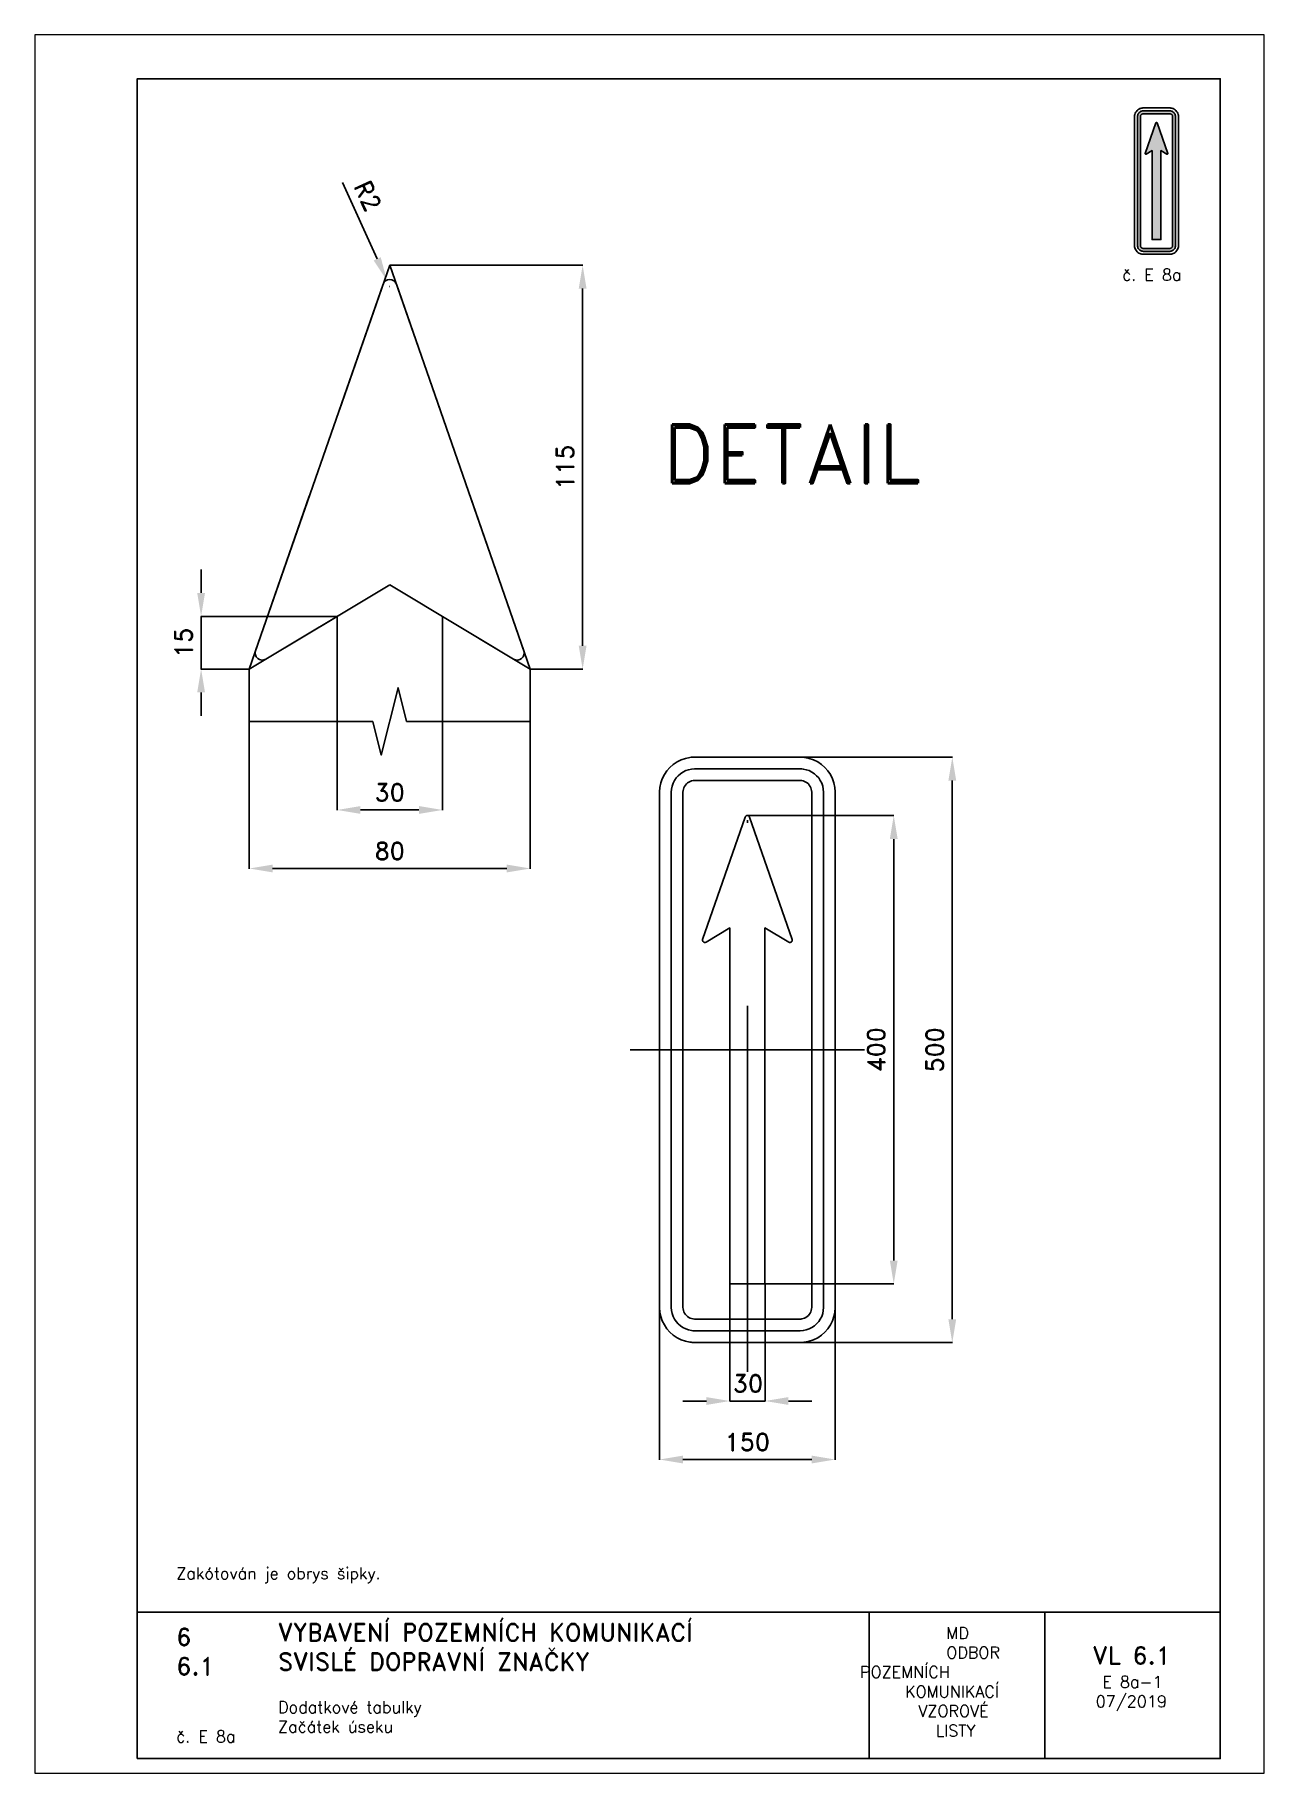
# Paper-space layout 'E 8a-1' of a CAD drawing. Header units: millimetres. Extents: x 0 to 210, y 0 to 297.
# The model-space entities are those that its viewports show. They can reach past a viewport. Long polylines and large blocks are cut down to what shows.
import ezdxf

# ---------------------------------------------------------------- set-up
doc = ezdxf.new("R2010")
doc.units = ezdxf.units.MM
doc.header["$LTSCALE"] = 5
doc.linetypes.add('ČERCHOVANÁX2', pattern=[2, 1, -0.5, 0, -0.5])
doc.linetypes.add('ČÁRKOVANÁX2', pattern=[1.5, 1, -0.5])
for name, color, linetype in [('Kóty', 2, 'Continuous'), ('Rozpiska', 7, 'Continuous'), ('Značka', 7, 'Continuous')]:
    doc.layers.add(name, color=color, linetype=linetype)
doc.layers.add('Rámeček', color=6, linetype='Continuous', plot=False)
doc.styles.get("Standard").update_dxf_attribs({"font": 'romand.shx', "height": 15})
doc.dimstyles.get("Standard").update_dxf_attribs({"dimtxt": 15, "dimasz": 20, "dimexe": 0.18, "dimexo": 0.0625, "dimgap": 7.5, "dimtad": 1, "dimdec": 0, "dimzin": 0, "dimdsep": 46, "dimtxsty": 'Standard', "dimcen": 0.09, "dimadec": 0, "dimazin": 0, "dimtfac": 1, "dimtdec": 0, "dimtofl": 0, "dimtmove": 0, "dimatfit": 3, "dimfxl": 1, "dimtolj": 1, "dimtzin": 0, "dimarcsym": 0})

psp = doc.layouts.new('E 8a-1')

# ---------------------------------------------------------------- texts
at = {"layer": 'Rozpiska', "color": 7, "attachment_point": 1}
for s, width, gutter_width, heights, insert, char_height in [('\\pi6.64286;č. E 8a', 25.00000150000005, 75, [0], (179.1017094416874, 256.9998045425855), 2), ('\\PZakótován je obrys šipky.{\\H1.83333x; }', 155.5010732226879, 100, [0], (24.16971776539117, 38.48879644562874), 2), ('6', 149.04217740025, 100, [0], (24.16971776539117, 24.77143633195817), 3), ('{\\C6;VYBAVENÍ POZEMNÍCH KOMUNIKACÍ\\P}SVISLÉ DOPRAVNÍ ZNAČKY{\\H1.34524x; }', 149.04217740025, 100, [0], (41.56166878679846, 25.56072462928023), 3), ('\\pi14.7414;{\\C6;MD\\P\\pi2.36044;}ODBOR POZEMNÍCH{\\H1.57143x; }\\P\\pi7.69378;KOMUNIKACÍ{\\H1.5x; }\\P\\pi9.97949;{\\C6;VZOROVÉ\\H1.47619x; \\H0.67742x;\\P\\pi12.93187;LISTY\\H1.26984x; }', 33.10184048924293, 100, [0], (140.9534725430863, 24.94523992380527), 2), ('\\pi1.03113;{\\H1.5x;\\C6;VL 6.1\\P\\pi2.69777;\\H0.66667x;E 8a-1\\H1.66666x; \\H0.6x;\\P\\pi1.5549;07/2019\\H1.80159x; }', 16.06225436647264, 100, [0], (179.6550617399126, 21.60975232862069), 2), ('6.1', 149.04217740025, 100, [0], (24.16971776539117, 19.77734483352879), 3), ('{\\C6;Dodatkové tabulky\\P}Začátek úseku{\\H1.83333x; }', 149.04217740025, 100, [0], (41.56166878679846, 12.28505153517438), 2), ('{\\C6;č. E 8a}', 18.33049291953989, 100, [2.666666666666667], (24.16971776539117, 7.277565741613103), 2)]:
    psp.add_mtext_dynamic_manual_height_columns(s, width=width, gutter_width=gutter_width, heights=heights, dxfattribs=dict(at, insert=insert, char_height=char_height))

msp = doc.modelspace()

# ---------------------------------------------------------------- texts
at = {"layer": 'Kóty', "insert": (0.5413194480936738, -285), "char_height": 15, "attachment_point": 5}
msp.add_mtext('\\A1;30', dxfattribs=at)
at = {"layer": 'Rozpiska', "color": 7, "insert": (-106.2165182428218, 534.0732957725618), "char_height": 50, "attachment_point": 1}
msp.add_mtext_dynamic_manual_height_columns('\\pi33.278;DETAIL', width=299.8893370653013, gutter_width=100, heights=[0], dxfattribs=at)

# ---------------------------------------------------------------- blocks, each defined once
blk = doc.blocks.new('*D0')
at = {"layer": 'Defpoints', "color": 0, "transparency": 16777216}
for p in [(-75, -214.5140814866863), (75, -214.5140814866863), (74.99999999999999, -350)]:
    blk.add_point(p, dxfattribs=at)
at = {"layer": 'Kóty', "color": 0, "lineweight": -2, "transparency": 16777216}
for p, q in [((-75, -214.5765814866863), (-75.00000000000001, -350.18)), ((75, -214.5765814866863), (74.99999999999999, -350.18)), ((-55.00000000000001, -350), (54.99999999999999, -350))]:
    blk.add_line(p, q, dxfattribs=at)
at = {"layer": 'Kóty', "color": 0, "transparency": 16777216}
for points in [[(-55.00000000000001, -346.6666666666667), (-55.00000000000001, -353.3333333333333), (-75.00000000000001, -350)], [(54.99999999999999, -346.6666666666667), (54.99999999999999, -353.3333333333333), (74.99999999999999, -350)]]:
    blk.add_solid(points, dxfattribs=at)
at = {"layer": 'Kóty', "color": 0, "transparency": 16777216, "insert": (-1.329236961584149e-14, -335), "char_height": 15, "attachment_point": 5}
blk.add_mtext('\\A1;150', dxfattribs=at)
blk = doc.blocks.new('*D1')
at = {"layer": 'Defpoints', "color": 0, "transparency": 16777216}
for p in [(0.001002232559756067, 200.064000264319), (15, -200), (125, -200)]:
    blk.add_point(p, dxfattribs=at)
at = {"layer": 'Kóty', "color": 0, "lineweight": -2, "transparency": 16777216}
for p, q in [((0.06350223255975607, 200.064000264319), (125.1800000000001, 200.064000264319)), ((125.0000000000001, 180.064000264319), (125, -180)), ((15.0625, -200), (125.18, -200))]:
    blk.add_line(p, q, dxfattribs=at)
at = {"layer": 'Kóty', "color": 0, "transparency": 16777216}
for points in [[(121.6666666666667, 180.064000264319), (128.3333333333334, 180.064000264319), (125.0000000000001, 200.064000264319)], [(121.6666666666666, -180), (128.3333333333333, -180), (125, -200)]]:
    blk.add_solid(points, dxfattribs=at)
at = {"layer": 'Kóty', "color": 0, "transparency": 16777216, "insert": (110, 0.03200013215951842), "char_height": 15, "attachment_point": 5, "rotation": 90}
blk.add_mtext('\\A1;400', dxfattribs=at)
blk = doc.blocks.new('*D2')
at = {"layer": 'Defpoints', "color": 0, "transparency": 16777216}
for p in [(37.5, 250), (175, 250), (37.5, -250.12125)]:
    blk.add_point(p, dxfattribs=at)
at = {"layer": 'Kóty', "color": 0, "lineweight": -2, "transparency": 16777216}
for p, q in [((37.5625, 250), (175.18, 250)), ((174.9999999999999, -230.12125), (175, 230)), ((37.5625, -250.12125), (175.1799999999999, -250.12125))]:
    blk.add_line(p, q, dxfattribs=at)
at = {"layer": 'Kóty', "color": 0, "transparency": 16777216}
for points in [[(171.6666666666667, 230), (178.3333333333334, 230), (175, 250)], [(171.6666666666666, -230.12125), (178.3333333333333, -230.12125), (174.9999999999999, -250.12125)]]:
    blk.add_solid(points, dxfattribs=at)
at = {"layer": 'Kóty', "color": 0, "transparency": 16777216, "insert": (160, -0.06062500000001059), "char_height": 15, "attachment_point": 5, "rotation": 90}
blk.add_mtext('\\A1;500', dxfattribs=at)
blk = doc.blocks.new('*D3')
at = {"layer": 'Defpoints', "color": 0, "transparency": 16777216}
for p in [(-350.454598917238, 280.5120422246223), (-260.4545989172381, 280.5120422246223), (-260.4545989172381, 204.8640877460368)]:
    blk.add_point(p, dxfattribs=at)
at = {"layer": 'Kóty', "color": 0, "lineweight": -2, "transparency": 16777216}
for p, q in [((-350.454598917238, 280.4495422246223), (-350.454598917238, 204.6840877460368)), ((-260.4545989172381, 280.4495422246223), (-260.4545989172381, 204.6840877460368)), ((-330.454598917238, 204.8640877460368), (-280.4545989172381, 204.8640877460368))]:
    blk.add_line(p, q, dxfattribs=at)
at = {"layer": 'Kóty', "color": 0, "transparency": 16777216}
for points in [[(-330.454598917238, 208.1974210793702), (-330.454598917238, 201.5307544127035), (-350.454598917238, 204.8640877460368)], [(-280.4545989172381, 208.1974210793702), (-280.4545989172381, 201.5307544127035), (-260.4545989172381, 204.8640877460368)]]:
    blk.add_solid(points, dxfattribs=at)
at = {"layer": 'Kóty', "color": 0, "transparency": 16777216, "insert": (-305.4545989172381, 219.8640877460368), "char_height": 15, "attachment_point": 5}
blk.add_mtext('\\A1;30', dxfattribs=at)
blk = doc.blocks.new('*D4')
at = {"layer": 'Defpoints', "color": 0, "transparency": 16777216}
for p in [(-425.4545989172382, 325.2284526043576), (-185.454598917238, 325.2284526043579), (-185.454598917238, 154.8640877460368)]:
    blk.add_point(p, dxfattribs=at)
at = {"layer": 'Kóty', "color": 0, "lineweight": -2, "transparency": 16777216}
for p, q in [((-425.4545989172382, 325.1659526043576), (-425.4545989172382, 154.6840877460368)), ((-185.454598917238, 325.1659526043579), (-185.454598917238, 154.6840877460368)), ((-405.4545989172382, 154.8640877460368), (-205.454598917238, 154.8640877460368))]:
    blk.add_line(p, q, dxfattribs=at)
at = {"layer": 'Kóty', "color": 0, "transparency": 16777216}
for points in [[(-405.4545989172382, 158.1974210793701), (-405.4545989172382, 151.5307544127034), (-425.4545989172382, 154.8640877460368)], [(-205.454598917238, 158.1974210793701), (-205.454598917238, 151.5307544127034), (-185.454598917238, 154.8640877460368)]]:
    blk.add_solid(points, dxfattribs=at)
at = {"layer": 'Kóty', "color": 0, "transparency": 16777216, "insert": (-305.4545989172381, 169.8640877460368), "char_height": 15, "attachment_point": 5}
blk.add_mtext('\\A1;80', dxfattribs=at)
blk = doc.blocks.new('*D5')
at = {"layer": 'Defpoints', "color": 0, "transparency": 16777216}
for p in [(-350.454598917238, 370.2284526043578), (-466.5220742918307, 325.2284526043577), (-425.454598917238, 325.2284526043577)]:
    blk.add_point(p, dxfattribs=at)
at = {"layer": 'Kóty', "color": 0, "lineweight": -2, "transparency": 16777216}
for p, q in [((-466.5220742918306, 390.2284526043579), (-466.5220742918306, 410.2284526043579)), ((-350.517098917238, 370.2284526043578), (-466.7020742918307, 370.2284526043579)), ((-425.517098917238, 325.2284526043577), (-466.7020742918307, 325.2284526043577)), ((-466.5220742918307, 305.2284526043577), (-466.5220742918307, 285.2284526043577))]:
    blk.add_line(p, q, dxfattribs=at)
at = {"layer": 'Kóty', "color": 0, "transparency": 16777216}
for points in [[(-469.8554076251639, 390.2284526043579), (-463.1887409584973, 390.2284526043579), (-466.5220742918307, 370.2284526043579)], [(-469.855407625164, 305.2284526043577), (-463.1887409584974, 305.2284526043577), (-466.5220742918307, 325.2284526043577)]]:
    blk.add_solid(points, dxfattribs=at)
at = {"layer": 'Kóty', "color": 0, "transparency": 16777216, "insert": (-481.5220742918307, 347.7284526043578), "char_height": 15, "attachment_point": 5, "rotation": 90}
blk.add_mtext('\\A1;15', dxfattribs=at)
blk = doc.blocks.new('*D6')
at = {"layer": 'Defpoints', "color": 0, "transparency": 16777216}
for p in [(-305.4545989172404, 670.2284526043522), (-140.681085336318, 670.2284526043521), (-185.454598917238, 325.1659526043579)]:
    blk.add_point(p, dxfattribs=at)
at = {"layer": 'Kóty', "color": 0, "lineweight": -2, "transparency": 16777216}
for p, q in [((-305.3920989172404, 670.2284526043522), (-140.501085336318, 670.2284526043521)), ((-140.6810853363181, 345.1659526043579), (-140.681085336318, 650.2284526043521)), ((-185.392098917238, 325.1659526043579), (-140.5010853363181, 325.1659526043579))]:
    blk.add_line(p, q, dxfattribs=at)
at = {"layer": 'Kóty', "color": 0, "transparency": 16777216}
for points in [[(-144.0144186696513, 650.2284526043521), (-137.3477520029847, 650.2284526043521), (-140.681085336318, 670.2284526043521)], [(-144.0144186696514, 345.1659526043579), (-137.3477520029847, 345.1659526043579), (-140.6810853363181, 325.1659526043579)]]:
    blk.add_solid(points, dxfattribs=at)
at = {"layer": 'Kóty', "color": 0, "transparency": 16777216, "insert": (-155.6810853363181, 497.697202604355), "char_height": 15, "attachment_point": 5, "rotation": 90}
blk.add_mtext('\\A1;115', dxfattribs=at)
blk = doc.blocks.new('*D7')
at = {"layer": 'Defpoints', "color": 0, "transparency": 16777216}
for p in [(-307.9286894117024, 657.4309164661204), (-305.4545989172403, 651.9647591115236)]:
    blk.add_point(p, dxfattribs=at)
at = {"layer": 'Kóty', "color": 0, "lineweight": -2, "transparency": 16777216}
for p, q in [((-345.6546171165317, 740.7810839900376), (-316.1756577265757, 675.651440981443)), ((-305.5445989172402, 651.9647591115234), (-305.3645989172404, 651.9647591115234)), ((-305.4545989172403, 651.8747591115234), (-305.4545989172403, 652.0547591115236))]:
    blk.add_line(p, q, dxfattribs=at)
at = {"layer": 'Kóty', "color": 0, "transparency": 16777216}
blk.add_solid([(-313.1389036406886, 677.0259357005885), (-319.2124118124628, 674.2769462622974), (-307.9286894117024, 657.4309164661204)], dxfattribs=at)
at = {"layer": 'Kóty', "color": 0, "transparency": 16777216, "insert": (-324.0367899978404, 729.3965187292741), "char_height": 15, "attachment_point": 5, "rotation": 294.35244422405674}
blk.add_mtext('\\A1;R2', dxfattribs=at)

# ---------------------------------------------------------------- dimensions: what is measured, and where the dimension line sits
at = {"layer": 'Kóty'}
dim = msp.add_radius_dim(center=(-305.4545989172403, 651.9647591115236), mpoint=(-307.9286894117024, 657.4309164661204), text='R2', dimstyle='Standard', dxfattribs=at)
dim.commit()
dim.dimension.update_dxf_attribs({"geometry": '*D7', "text_midpoint": (-337.7021833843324, 723.2112924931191), "dimtype": 164})
for base, p1, p2, text, picture, middle in [((-140.681085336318, 670.2284526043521), (-185.454598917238, 325.1659526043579), (-305.4545989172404, 670.2284526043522), '115', '*D6', (-155.6810853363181, 497.697202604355)), ((-466.5220742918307, 325.2284526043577), (-350.454598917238, 370.2284526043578), (-425.454598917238, 325.2284526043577), '15', '*D5', (-481.5220742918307, 347.7284526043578))]:
    dim = msp.add_linear_dim(base=base, p1=p1, p2=p2, angle=90, text=text, dimstyle='Standard', dxfattribs=at)
    dim.commit()
    dim.dimension.update_dxf_attribs({"geometry": picture, "text_midpoint": middle})
for base, p1, p2, text, picture, middle in [((-185.454598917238, 154.8640877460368), (-425.4545989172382, 325.2284526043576), (-185.454598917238, 325.2284526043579), '80', '*D4', (-305.4545989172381, 169.8640877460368)), ((-260.4545989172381, 204.8640877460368), (-350.454598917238, 280.5120422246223), (-260.4545989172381, 280.5120422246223), '30', '*D3', (-305.4545989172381, 219.8640877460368))]:
    dim = msp.add_linear_dim(base=base, p1=p1, p2=p2, text=text, dimstyle='Standard', dxfattribs=at)
    dim.commit()
    dim.dimension.update_dxf_attribs({"geometry": picture, "text_midpoint": middle})
for base, p1, p2, picture, middle in [((175, 250), (37.5, -250.12125), (37.5, 250), '*D2', (160, -0.06062500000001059)), ((125, -200), (0.001002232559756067, 200.064000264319), (15, -200), '*D1', (110, 0.03200013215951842))]:
    dim = msp.add_linear_dim(base=base, p1=p1, p2=p2, angle=90, dimstyle='Standard', dxfattribs=at)
    dim.commit()
    dim.dimension.update_dxf_attribs({"geometry": picture, "text_midpoint": middle})
dim = msp.add_linear_dim(base=(74.99999999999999, -350), p1=(-75, -214.5140814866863), p2=(75, -214.5140814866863), dimstyle='Standard', dxfattribs=at)
dim.commit()
dim.dimension.update_dxf_attribs({"geometry": '*D0', "text_midpoint": (-1.329236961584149e-14, -335)})

# ---------------------------------------------------------------- linework, layer by layer
at = {"layer": 'Kóty'}
for p, q in [((-15, -200.0625), (-15.00000000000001, -300.18)), ((15.0625, -200.0625), (15.06249999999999, -300.18)), ((-35.00000000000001, -300), (-55.00000000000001, -300)), ((55.06249999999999, -300), (35.06249999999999, -300))]:
    msp.add_line(p, q, dxfattribs=at)
for points in [[(-466.5220742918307, 325.2284526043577), (-466.5269391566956, 370.1992634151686)], [(-15.00000000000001, -300), (15.06249999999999, -300)]]:
    msp.add_lwpolyline(points, dxfattribs=at)
for points in [[(-35.00000000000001, -296.6666666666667), (-35.00000000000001, -303.3333333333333), (-15.00000000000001, -300)], [(35.06249999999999, -296.6666666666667), (35.06249999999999, -303.3333333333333), (15.06249999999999, -300)]]:
    msp.add_solid(points, dxfattribs=at)
at = {"layer": 'Značka', "color": 6, "linetype": 'ČÁRKOVANÁX2', "ltscale": 1.25}
for p, q in [((-425.4545989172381, 325.2284526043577), (-305.4545989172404, 670.2284526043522)), ((-185.454598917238, 325.2284526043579), (-305.4545989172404, 670.2284526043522)), ((-425.454598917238, 325.2284526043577), (-305.4545989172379, 397.2284526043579)), ((-185.454598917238, 325.2284526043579), (-305.454598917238, 397.2284526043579))]:
    msp.add_line(p, q, dxfattribs=at)
at = {"layer": 'Značka', "color": 5}
for p, q in [((-350.454598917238, 370.2284526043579), (-350.454598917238, 280.5120422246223)), ((-260.454598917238, 370.2284526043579), (-260.4545989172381, 280.5120422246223))]:
    msp.add_line(p, q, dxfattribs=at)
at = {"layer": 'Značka', "color": 7}
for p, q in [((-425.4545989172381, 280.5120422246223), (-319.8546023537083, 280.5120422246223)), ((-291.054595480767, 280.5120422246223), (-185.454598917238, 280.5120422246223))]:
    msp.add_line(p, q, dxfattribs=at)
at = {"layer": 'Značka', "color": 5}
for points in [[(-260.454598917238, 370.2284526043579), (-199.6452375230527, 333.7428357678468, 0.7011362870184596), (-190.8912822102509, 340.8589170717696), (-299.7876181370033, 653.9358828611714, 0.7109387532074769), (-311.1215796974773, 653.935882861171), (-420.0179156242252, 340.8589170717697, 0.7011362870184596), (-411.2639603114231, 333.7428357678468), (-350.454598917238, 370.2284526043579)], [(-45, -250), (-45.10000000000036, -250), (-45.20000000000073, -249.999, -0.0321632), (-49.10000000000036, -249.728), (-52.89999999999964, -248.937), (-56.60000000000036, -247.692), (-60.10000000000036, -245.941), (-63.29999999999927, -243.785), (-66.20000000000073, -241.213), (-68.79999999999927, -238.302), (-70.89999999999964, -235.068), (-72.70000000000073, -231.595), (-73.89999999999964, -227.916), (-74.70000000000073, -224.108), (-75, -220.236), (-75, -220.118), (-75, -220), (-75, 220), (-75, 220.1180000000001), (-75, 220.236), (-74.70000000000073, 224.109), (-73.89999999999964, 227.9159999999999), (-72.70000000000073, 231.5980000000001), (-70.89999999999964, 235.068), (-68.79999999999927, 238.3009999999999), (-66.20000000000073, 241.2130000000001), (-63.29999999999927, 243.788), (-60.10000000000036, 245.941), (-56.60000000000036, 247.6799999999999), (-52.89999999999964, 248.937), (-49.10000000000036, 249.741, -0.0367427), (-45.20000000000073, 249.999), (-45.10000000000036, 250), (-45, 250), (45, 250), (45.10000000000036, 250), (45.20000000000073, 249.999, -0.0321652), (49.10000000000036, 249.7280000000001), (52.89999999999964, 248.937), (56.60000000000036, 247.692), (60.10000000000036, 245.941), (63.29999999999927, 243.785), (66.20000000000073, 241.2130000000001), (68.79999999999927, 238.302), (70.89999999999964, 235.068), (72.70000000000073, 231.595), (73.89999999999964, 227.9159999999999), (74.70000000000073, 224.1080000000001), (75, 220.236), (75, 220.1180000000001), (75, 220), (75, -220), (75, -220.118), (75, -220.236), (74.70000000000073, -224.109), (73.89999999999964, -227.916), (72.70000000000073, -231.598), (70.89999999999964, -235.068), (68.79999999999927, -238.301), (66.20000000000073, -241.213), (63.29999999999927, -243.788), (60.10000000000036, -245.941), (56.60000000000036, -247.68), (52.89999999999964, -248.937), (49.10000000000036, -249.741, -0.0367388), (45.20000000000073, -249.999), (45.10000000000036, -250), (45, -250), (-45, -250)], [(-45, -250), (45, -250), (45.10000000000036, -250), (45.20000000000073, -249.999, 0.0321632), (49.10000000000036, -249.728), (52.89999999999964, -248.937), (56.60000000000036, -247.692), (60.10000000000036, -245.941), (63.29999999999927, -243.785), (66.20000000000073, -241.213), (68.79999999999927, -238.302), (70.89999999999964, -235.068), (72.70000000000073, -231.595), (73.89999999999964, -227.916), (74.70000000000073, -224.108), (75, -220.236), (75, -220.118), (75, -220), (75, 220), (75, 220.1180000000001), (75, 220.236), (74.70000000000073, 224.109), (73.89999999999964, 227.9159999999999), (72.70000000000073, 231.5980000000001), (70.89999999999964, 235.068), (68.79999999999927, 238.3009999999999), (66.20000000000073, 241.2130000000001), (63.29999999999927, 243.788), (60.10000000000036, 245.941), (56.60000000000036, 247.6799999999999), (52.89999999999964, 248.937), (49.10000000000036, 249.741, 0.0367427), (45.20000000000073, 249.999), (45.10000000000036, 250), (45, 250), (-45, 250), (-45.10000000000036, 250), (-45.20000000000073, 249.999, 0.0321652), (-49.10000000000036, 249.7280000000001), (-52.89999999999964, 248.937), (-56.60000000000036, 247.692), (-60.10000000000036, 245.941), (-63.29999999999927, 243.785), (-66.20000000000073, 241.2130000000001), (-68.79999999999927, 238.302), (-70.89999999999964, 235.068), (-72.70000000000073, 231.595), (-73.89999999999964, 227.9159999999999), (-74.70000000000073, 224.1080000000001), (-75, 220.236), (-75, 220.1180000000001), (-75, 220), (-75, -220), (-75, -220.118), (-75, -220.236), (-74.70000000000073, -224.109), (-73.89999999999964, -227.916), (-72.70000000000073, -231.598), (-70.89999999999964, -235.068), (-68.79999999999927, -238.301), (-66.20000000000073, -241.213), (-63.29999999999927, -243.788), (-60.10000000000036, -245.941), (-56.60000000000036, -247.68), (-52.89999999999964, -248.937), (-49.10000000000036, -249.741, 0.0367388), (-45.20000000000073, -249.999), (-45.10000000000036, -250), (-45, -250)], [(-45, -240), (-45.10000000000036, -240), (-45.20000000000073, -239.999, -0.0321908), (-47.70000000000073, -239.818), (-50.29999999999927, -239.291), (-52.70000000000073, -238.461), (-55, -237.294), (-57.20000000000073, -235.857), (-59.10000000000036, -234.142), (-60.89999999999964, -232.201), (-62.29999999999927, -230.045), (-63.5, -227.73), (-64.29999999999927, -225.277), (-64.79999999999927, -222.738), (-65, -220.157), (-65, -220.079), (-65, -220), (-65, 220), (-65, 220.0790000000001), (-65, 220.1569999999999), (-64.79999999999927, 222.74), (-64.29999999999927, 225.2769999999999), (-63.5, 227.732), (-62.29999999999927, 230.045), (-60.89999999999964, 232.201), (-59.10000000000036, 234.1419999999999), (-57.20000000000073, 235.859), (-55, 237.294), (-52.70000000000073, 238.453), (-50.29999999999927, 239.2909999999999), (-47.70000000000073, 239.827), (-45.20000000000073, 239.999), (-45.10000000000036, 240), (-45, 240), (45, 240), (45.10000000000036, 240), (45.20000000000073, 239.999, -0.0321908), (47.70000000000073, 239.818), (50.29999999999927, 239.2909999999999), (52.70000000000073, 238.461), (55, 237.294), (57.20000000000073, 235.857), (59.10000000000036, 234.1419999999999), (60.89999999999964, 232.201), (62.29999999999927, 230.045), (63.5, 227.73), (64.29999999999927, 225.2769999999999), (64.79999999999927, 222.7380000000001), (65, 220.1569999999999), (65, 220.0790000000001), (65, 220), (65, -220), (65, -220.079), (65, -220.157), (64.79999999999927, -222.74), (64.29999999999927, -225.277), (63.5, -227.732), (62.29999999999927, -230.045), (60.89999999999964, -232.201), (59.10000000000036, -234.142), (57.20000000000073, -235.859), (55, -237.294), (52.70000000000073, -238.453), (50.29999999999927, -239.291), (47.70000000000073, -239.827), (45.20000000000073, -239.999), (45.10000000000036, -240), (45, -240), (-45, -240)], [(-45, -230), (45, -230), (45, -230), (45.10000000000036, -230, 0.0321082), (46.39999999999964, -229.909), (47.60000000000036, -229.646), (48.89999999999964, -229.231), (50, -228.647), (51.10000000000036, -227.928), (52.10000000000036, -227.071), (52.89999999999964, -226.101), (53.60000000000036, -225.023), (54.20000000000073, -223.865), (54.60000000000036, -222.639), (54.89999999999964, -221.369), (55, -220.079), (55, -220.039), (55, -220), (55, 220), (55, 220.039), (55, 220.0790000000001), (54.89999999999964, 221.37), (54.60000000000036, 222.639), (54.20000000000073, 223.866), (53.60000000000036, 225.023), (52.89999999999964, 226.1), (52.10000000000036, 227.071), (51.10000000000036, 227.929), (50, 228.6469999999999), (48.89999999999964, 229.227), (47.60000000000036, 229.646), (46.39999999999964, 229.914), (45.10000000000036, 230), (45, 230), (45, 230), (-45, 230), (-45, 230), (-45.10000000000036, 230, 0.032114), (-46.39999999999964, 229.909), (-47.60000000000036, 229.646), (-48.89999999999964, 229.231), (-50, 228.6469999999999), (-51.10000000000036, 227.928), (-52.10000000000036, 227.071), (-52.89999999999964, 226.101), (-53.60000000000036, 225.023), (-54.20000000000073, 223.865), (-54.60000000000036, 222.639), (-54.89999999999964, 221.369), (-55, 220.0790000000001), (-55, 220.039), (-55, 220), (-55, -220), (-55, -220.039), (-55, -220.079), (-54.89999999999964, -221.37), (-54.60000000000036, -222.639), (-54.20000000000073, -223.866), (-53.60000000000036, -225.023), (-52.89999999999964, -226.1), (-52.10000000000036, -227.071), (-51.10000000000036, -227.929), (-50, -228.647), (-48.89999999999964, -229.227), (-47.60000000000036, -229.646), (-46.39999999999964, -229.914), (-45.10000000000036, -230), (-45, -230), (-45, -230)], [(15, 74), (15, -200), (-15, -200), (-15, 74), (-15, 104.1489999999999), (-35.26999999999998, 91.98700000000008), (-35.36000000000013, 91.94000000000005), (-35.44000000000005, 91.89499999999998), (-35.80999999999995, 91.75999999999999), (-36.19999999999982, 91.70499999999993, -0.06505880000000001), (-36.67999999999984, 91.73599999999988), (-37.15000000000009, 91.89100000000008), (-37.55999999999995, 92.14800000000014), (-37.90000000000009, 92.50199999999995), (-38.13999999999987, 92.92399999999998), (-38.26999999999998, 93.394), (-38.30000000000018, 93.78600000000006), (-38.23999999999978, 94.17100000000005), (-38.2199999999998, 94.26600000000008), (-38.19000000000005, 94.35899999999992), (-1.889999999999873, 198.7180000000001), (-1.849999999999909, 198.8099999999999), (-1.809999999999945, 198.9009999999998), (-1.619999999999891, 199.242), (-1.349999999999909, 199.5360000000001), (-0.9499999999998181, 199.8240000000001), (-0.4899999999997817, 200), (0, 200.0639999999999, -0.0652948), (0.4899999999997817, 200), (0.9499999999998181, 199.8240000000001), (1.349999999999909, 199.5360000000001), (1.619999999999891, 199.2429999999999), (1.809999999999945, 198.9009999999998), (1.849999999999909, 198.8099999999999), (1.889999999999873, 198.7180000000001), (38.19000000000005, 94.35899999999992), (38.2199999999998, 94.26499999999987), (38.23999999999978, 94.17100000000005), (38.30000000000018, 93.78500000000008), (38.26999999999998, 93.394), (38.13999999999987, 92.92399999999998), (37.90000000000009, 92.50199999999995), (37.55999999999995, 92.14699999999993), (37.15000000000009, 91.89100000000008), (36.67999999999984, 91.73700000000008), (36.19999999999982, 91.70499999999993), (35.80999999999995, 91.75900000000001), (35.44000000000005, 91.89499999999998), (35.36000000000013, 91.93900000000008), (35.26999999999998, 91.98700000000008), (15, 104.1489999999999), (15, 74)]]:
    msp.add_lwpolyline(points, format="xyb", dxfattribs=at)
at = {"layer": 'Značka', "color": 7}
msp.add_lwpolyline([(-319.8546023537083, 280.5120422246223), (-312.6545714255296, 251.7120353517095), (-298.2546264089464, 309.3120490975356), (-291.054595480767, 280.5120422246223)], dxfattribs=at)
at = {"layer": 'Značka', "color": 6, "linetype": 'ČERCHOVANÁX2', "ltscale": 2.5}
for points in [[(-1.683889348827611e-14, -275), (1.683889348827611e-14, 275)], [(100, -6.123233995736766e-15), (-100, 6.123233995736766e-15)]]:
    msp.add_lwpolyline(points, dxfattribs=at)

msp.set_redraw_order([(e.dxf.handle, doc.entitydb.next_handle()) for e in msp.query("TEXT MTEXT ATTDEF DIMENSION ARC_DIMENSION")])  # texts and dimensions are drawn at this point

# ---------------------------------------------------------------- hatches: boundary and pattern name
at = {"layer": 'Značka'}
h = psp.add_hatch(color=249, dxfattribs=at)
h.dxf.hatch_style = 1
edge = h.paths.add_edge_path()
edge.add_line((189.3517109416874, 260.0000014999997), (189.3477109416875, 260.0000014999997))
edge.add_line((189.3477109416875, 260.0000014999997), (189.3437109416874, 260.0000514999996))
edge.add_arc((189.3494352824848, 261.0055643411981), 1.005529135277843, 262.30015365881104, 269.67382114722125, ccw=False)
edge.add_arc((189.3367610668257, 260.9165788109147), 0.9156480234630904, 254.2170858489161, 262.3400348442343, ccw=False)
edge.add_line((189.0877109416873, 260.0354514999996), (188.9652109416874, 260.0769514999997))
edge.add_line((188.9652109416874, 260.0769514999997), (188.8492109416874, 260.1353014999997))
edge.add_line((188.8492109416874, 260.1353014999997), (188.7417109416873, 260.2071514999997))
edge.add_line((188.7417109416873, 260.2071514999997), (188.6447109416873, 260.2929014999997))
edge.add_line((188.6447109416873, 260.2929014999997), (188.5587109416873, 260.3899514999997))
edge.add_line((188.5587109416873, 260.3899514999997), (188.4872109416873, 260.4977514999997))
edge.add_line((188.4872109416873, 260.4977514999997), (188.4292109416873, 260.6135014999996))
edge.add_line((188.4292109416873, 260.6135014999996), (188.3872109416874, 260.7361514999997))
edge.add_line((188.3872109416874, 260.7361514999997), (188.3602109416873, 260.8631014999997))
edge.add_line((188.3602109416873, 260.8631014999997), (188.3517109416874, 260.9921514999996))
edge.add_line((188.3517109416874, 260.9921514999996), (188.3517109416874, 260.9960514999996))
edge.add_line((188.3517109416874, 260.9960514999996), (188.3517109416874, 261.0000014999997))
edge.add_line((188.3517109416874, 261.0000014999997), (188.3517109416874, 283.0000014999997))
edge.add_line((188.3517109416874, 283.0000014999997), (188.3517109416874, 283.0039514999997))
edge.add_line((188.3517109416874, 283.0039514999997), (188.3517109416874, 283.0078514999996))
edge.add_line((188.3517109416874, 283.0078514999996), (188.3607109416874, 283.1370014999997))
edge.add_line((188.3607109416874, 283.1370014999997), (188.3872109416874, 283.2638514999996))
edge.add_line((188.3872109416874, 283.2638514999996), (188.4287109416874, 283.3866014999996))
edge.add_line((188.4287109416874, 283.3866014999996), (188.4872109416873, 283.5022514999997))
edge.add_line((188.4872109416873, 283.5022514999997), (188.5587109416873, 283.6100514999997))
edge.add_line((188.5587109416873, 283.6100514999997), (188.6447109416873, 283.7071014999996))
edge.add_line((188.6447109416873, 283.7071014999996), (188.7417109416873, 283.7929514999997))
edge.add_line((188.7417109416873, 283.7929514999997), (188.8492109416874, 283.8647014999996))
edge.add_line((188.8492109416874, 283.8647014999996), (188.9652109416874, 283.9226514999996))
edge.add_line((188.9652109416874, 283.9226514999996), (189.0877109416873, 283.9645514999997))
edge.add_arc((189.346971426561, 283.0502805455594), 0.9503196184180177, 98.00009477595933, 105.8317843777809, ccw=False)
edge.add_arc((189.3376409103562, 283.1192019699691), 0.8807704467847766, 89.60512988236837, 98.02301978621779, ccw=False)
edge.add_line((189.3437109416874, 283.9999514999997), (189.3477109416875, 284.0000014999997))
edge.add_line((189.3477109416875, 284.0000014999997), (189.3517109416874, 284.0000014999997))
edge.add_line((189.3517109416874, 284.0000014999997), (193.8517109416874, 284.0000014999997))
edge.add_line((193.8517109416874, 284.0000014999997), (193.8557109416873, 284.0000014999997))
edge.add_line((193.8557109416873, 284.0000014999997), (193.8597109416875, 283.9999514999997))
edge.add_arc((193.8539866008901, 282.9944386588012), 1.005529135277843, 82.30015365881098, 89.67382114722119, ccw=False)
edge.add_arc((193.8666608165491, 283.0834241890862), 0.9156480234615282, 74.2170858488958, 82.3400348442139, ccw=False)
edge.add_line((194.1157109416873, 283.9645514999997), (194.2382109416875, 283.9230514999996))
edge.add_line((194.2382109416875, 283.9230514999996), (194.3542109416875, 283.8647014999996))
edge.add_line((194.3542109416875, 283.8647014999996), (194.4617109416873, 283.7928514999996))
edge.add_line((194.4617109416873, 283.7928514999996), (194.5587109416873, 283.7071014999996))
edge.add_line((194.5587109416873, 283.7071014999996), (194.6447109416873, 283.6100514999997))
edge.add_line((194.6447109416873, 283.6100514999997), (194.7162109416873, 283.5022514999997))
edge.add_line((194.7162109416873, 283.5022514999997), (194.7742109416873, 283.3865014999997))
edge.add_line((194.7742109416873, 283.3865014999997), (194.8162109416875, 283.2638514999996))
edge.add_line((194.8162109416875, 283.2638514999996), (194.8432109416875, 283.1369014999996))
edge.add_line((194.8432109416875, 283.1369014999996), (194.8517109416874, 283.0078514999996))
edge.add_line((194.8517109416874, 283.0078514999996), (194.8517109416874, 283.0039514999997))
edge.add_line((194.8517109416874, 283.0039514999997), (194.8517109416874, 283.0000014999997))
edge.add_line((194.8517109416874, 283.0000014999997), (194.8517109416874, 261.0000014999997))
edge.add_line((194.8517109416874, 261.0000014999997), (194.8517109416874, 260.9960514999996))
edge.add_line((194.8517109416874, 260.9960514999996), (194.8517109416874, 260.9921514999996))
edge.add_line((194.8517109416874, 260.9921514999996), (194.8427109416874, 260.8630014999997))
edge.add_line((194.8427109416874, 260.8630014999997), (194.8162109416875, 260.7361514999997))
edge.add_line((194.8162109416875, 260.7361514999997), (194.7747109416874, 260.6134014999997))
edge.add_line((194.7747109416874, 260.6134014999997), (194.7162109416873, 260.4977514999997))
edge.add_line((194.7162109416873, 260.4977514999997), (194.6447109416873, 260.3899514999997))
edge.add_line((194.6447109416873, 260.3899514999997), (194.5587109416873, 260.2929014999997))
edge.add_line((194.5587109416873, 260.2929014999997), (194.4617109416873, 260.2070514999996))
edge.add_line((194.4617109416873, 260.2070514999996), (194.3542109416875, 260.1353014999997))
edge.add_line((194.3542109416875, 260.1353014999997), (194.2382109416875, 260.0773514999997))
edge.add_line((194.2382109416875, 260.0773514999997), (194.1157109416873, 260.0354514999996))
edge.add_arc((193.8563183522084, 260.9503484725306), 0.9509579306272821, 278.0027273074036, 285.8291518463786, ccw=False)
edge.add_arc((193.8657903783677, 260.8806599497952), 0.880629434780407, 269.6044547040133, 278.0236949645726, ccw=False)
edge.add_line((193.8597109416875, 260.0000514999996), (193.8557109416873, 260.0000014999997))
edge.add_line((193.8557109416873, 260.0000014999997), (193.8517109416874, 260.0000014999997))
edge.add_line((193.8517109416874, 260.0000014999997), (189.3517109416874, 260.0000014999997))
edge = h.paths.add_edge_path(flags=16)
edge.add_line((189.3517109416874, 260.5000014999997), (193.8517109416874, 260.5000014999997))
edge.add_line((193.8517109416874, 260.5000014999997), (193.8537109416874, 260.5000014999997))
edge.add_line((193.8537109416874, 260.5000014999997), (193.8557109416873, 260.5000014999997))
edge.add_arc((193.8526337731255, 261.003068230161), 0.5030761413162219, 270.3504635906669, 277.7197582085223)
edge.add_line((193.9202109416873, 260.5045514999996), (193.9837109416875, 260.5177014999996))
edge.add_line((193.9837109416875, 260.5177014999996), (194.0452109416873, 260.5384514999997))
edge.add_line((194.0452109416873, 260.5384514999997), (194.1027109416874, 260.5676514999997))
edge.add_line((194.1027109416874, 260.5676514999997), (194.1567109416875, 260.6036014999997))
edge.add_line((194.1567109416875, 260.6036014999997), (194.2052109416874, 260.6464514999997))
edge.add_line((194.2052109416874, 260.6464514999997), (194.2482109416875, 260.6949514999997))
edge.add_line((194.2482109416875, 260.6949514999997), (194.2842109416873, 260.7488514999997))
edge.add_line((194.2842109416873, 260.7488514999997), (194.3132109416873, 260.8067514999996))
edge.add_line((194.3132109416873, 260.8067514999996), (194.3342109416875, 260.8680514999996))
edge.add_line((194.3342109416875, 260.8680514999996), (194.3472109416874, 260.9315514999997))
edge.add_line((194.3472109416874, 260.9315514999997), (194.3517109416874, 260.9960514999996))
edge.add_line((194.3517109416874, 260.9960514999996), (194.3517109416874, 260.9980514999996))
edge.add_line((194.3517109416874, 260.9980514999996), (194.3517109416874, 261.0000014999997))
edge.add_line((194.3517109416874, 261.0000014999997), (194.3517109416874, 283.0000014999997))
edge.add_line((194.3517109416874, 283.0000014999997), (194.3517109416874, 283.0019514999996))
edge.add_line((194.3517109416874, 283.0019514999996), (194.3517109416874, 283.0039514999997))
edge.add_line((194.3517109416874, 283.0039514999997), (194.3472109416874, 283.0685014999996))
edge.add_line((194.3472109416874, 283.0685014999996), (194.3342109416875, 283.1319514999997))
edge.add_line((194.3342109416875, 283.1319514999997), (194.3132109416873, 283.1933014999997))
edge.add_line((194.3132109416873, 283.1933014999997), (194.2842109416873, 283.2511514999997))
edge.add_line((194.2842109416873, 283.2511514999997), (194.2482109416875, 283.3050014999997))
edge.add_line((194.2482109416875, 283.3050014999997), (194.2052109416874, 283.3535514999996))
edge.add_line((194.2052109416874, 283.3535514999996), (194.1567109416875, 283.3964514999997))
edge.add_line((194.1567109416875, 283.3964514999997), (194.1027109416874, 283.4323514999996))
edge.add_line((194.1027109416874, 283.4323514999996), (194.0452109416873, 283.4613514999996))
edge.add_line((194.0452109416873, 283.4613514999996), (193.9837109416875, 283.4823014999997))
edge.add_line((193.9837109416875, 283.4823014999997), (193.9202109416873, 283.4957014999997))
edge.add_arc((193.858752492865, 283.0597247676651), 0.440287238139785, 81.976041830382, 90.39580850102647)
edge.add_line((193.8557109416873, 283.5000014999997), (193.8537109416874, 283.5000014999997))
edge.add_line((193.8537109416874, 283.5000014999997), (193.8517109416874, 283.5000014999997))
edge.add_line((193.8517109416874, 283.5000014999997), (189.3517109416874, 283.5000014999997))
edge.add_line((189.3517109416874, 283.5000014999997), (189.3497109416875, 283.5000014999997))
edge.add_line((189.3497109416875, 283.5000014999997), (189.3477109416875, 283.5000014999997))
edge.add_arc((189.3507816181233, 282.9970268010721), 0.5029840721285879, 90.34978819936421, 97.7204335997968)
edge.add_line((189.2832109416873, 283.4954514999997), (189.2197109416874, 283.4823014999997))
edge.add_line((189.2197109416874, 283.4823014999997), (189.1582109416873, 283.4615514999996))
edge.add_line((189.1582109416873, 283.4615514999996), (189.1007109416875, 283.4323514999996))
edge.add_line((189.1007109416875, 283.4323514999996), (189.0467109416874, 283.3964014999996))
edge.add_line((189.0467109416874, 283.3964014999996), (188.9982109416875, 283.3535514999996))
edge.add_line((188.9982109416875, 283.3535514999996), (188.9552109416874, 283.3050514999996))
edge.add_line((188.9552109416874, 283.3050514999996), (188.9192109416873, 283.2511514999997))
edge.add_line((188.9192109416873, 283.2511514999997), (188.8902109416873, 283.1932514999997))
edge.add_line((188.8902109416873, 283.1932514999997), (188.8692109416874, 283.1319514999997))
edge.add_line((188.8692109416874, 283.1319514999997), (188.8562109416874, 283.0684514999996))
edge.add_line((188.8562109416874, 283.0684514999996), (188.8517109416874, 283.0039514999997))
edge.add_line((188.8517109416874, 283.0039514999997), (188.8517109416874, 283.0019514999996))
edge.add_line((188.8517109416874, 283.0019514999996), (188.8517109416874, 283.0000014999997))
edge.add_line((188.8517109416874, 283.0000014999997), (188.8517109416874, 261.0000014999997))
edge.add_line((188.8517109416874, 261.0000014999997), (188.8517109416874, 260.9980514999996))
edge.add_line((188.8517109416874, 260.9980514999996), (188.8517109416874, 260.9960514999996))
edge.add_line((188.8517109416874, 260.9960514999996), (188.8562109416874, 260.9315014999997))
edge.add_line((188.8562109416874, 260.9315014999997), (188.8692109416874, 260.8680514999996))
edge.add_line((188.8692109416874, 260.8680514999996), (188.8902109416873, 260.8067014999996))
edge.add_line((188.8902109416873, 260.8067014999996), (188.9192109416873, 260.7488514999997))
edge.add_line((188.9192109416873, 260.7488514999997), (188.9552109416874, 260.6950014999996))
edge.add_line((188.9552109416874, 260.6950014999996), (188.9982109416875, 260.6464514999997))
edge.add_line((188.9982109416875, 260.6464514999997), (189.0467109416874, 260.6035514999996))
edge.add_line((189.0467109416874, 260.6035514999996), (189.1007109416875, 260.5676514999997))
edge.add_line((189.1007109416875, 260.5676514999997), (189.1582109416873, 260.5386514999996))
edge.add_line((189.1582109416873, 260.5386514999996), (189.2197109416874, 260.5177014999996))
edge.add_line((189.2197109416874, 260.5177014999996), (189.2832109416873, 260.5043014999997))
edge.add_arc((189.3446882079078, 260.9405604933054), 0.4405693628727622, 261.9787425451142, 270.3931077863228)
edge.add_line((189.3477109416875, 260.5000014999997), (189.3497109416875, 260.5000014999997))
edge.add_line((189.3497109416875, 260.5000014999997), (189.3517109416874, 260.5000014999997))
h = psp.add_hatch(color=249, dxfattribs=at)
h.dxf.hatch_style = 1
edge = h.paths.add_edge_path()
edge.add_line((192.3517109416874, 275.7000014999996), (192.3517109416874, 262.0000014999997))
edge.add_line((192.3517109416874, 262.0000014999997), (190.8517109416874, 262.0000014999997))
edge.add_line((190.8517109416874, 262.0000014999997), (190.8517109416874, 275.7000014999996))
edge.add_line((190.8517109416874, 275.7000014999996), (190.8517109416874, 277.2074514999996))
edge.add_line((190.8517109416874, 277.2074514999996), (189.8382109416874, 276.5993514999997))
edge.add_line((189.8382109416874, 276.5993514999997), (189.8337109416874, 276.5970014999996))
edge.add_line((189.8337109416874, 276.5970014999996), (189.8297109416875, 276.5947514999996))
edge.add_line((189.8297109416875, 276.5947514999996), (189.8112109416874, 276.5880014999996))
edge.add_line((189.8112109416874, 276.5880014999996), (189.7917109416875, 276.5852514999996))
edge.add_arc((189.7856418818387, 276.677860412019), 0.09280756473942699, 258.860081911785, 273.7494770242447, ccw=False)
edge.add_line((189.7677109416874, 276.5868014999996), (189.7442109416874, 276.5945514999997))
edge.add_line((189.7442109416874, 276.5945514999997), (189.7237109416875, 276.6074014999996))
edge.add_line((189.7237109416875, 276.6074014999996), (189.7067109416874, 276.6251014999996))
edge.add_line((189.7067109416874, 276.6251014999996), (189.6947109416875, 276.6462014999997))
edge.add_line((189.6947109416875, 276.6462014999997), (189.6882109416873, 276.6697014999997))
edge.add_line((189.6882109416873, 276.6697014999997), (189.6867109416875, 276.6893014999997))
edge.add_line((189.6867109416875, 276.6893014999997), (189.6897109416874, 276.7085514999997))
edge.add_line((189.6897109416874, 276.7085514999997), (189.6907109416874, 276.7133014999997))
edge.add_line((189.6907109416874, 276.7133014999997), (189.6922109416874, 276.7179514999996))
edge.add_line((189.6922109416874, 276.7179514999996), (191.5072109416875, 281.9359014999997))
edge.add_line((191.5072109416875, 281.9359014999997), (191.5092109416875, 281.9405014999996))
edge.add_line((191.5092109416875, 281.9405014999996), (191.5112109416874, 281.9450514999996))
edge.add_line((191.5112109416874, 281.9450514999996), (191.5207109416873, 281.9621014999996))
edge.add_line((191.5207109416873, 281.9621014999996), (191.5342109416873, 281.9768014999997))
edge.add_line((191.5342109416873, 281.9768014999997), (191.5542109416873, 281.9912014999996))
edge.add_line((191.5542109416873, 281.9912014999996), (191.5772109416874, 282.0000014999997))
edge.add_line((191.5772109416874, 282.0000014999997), (191.6017109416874, 282.0032014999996))
edge.add_arc((191.6017610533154, 281.9081961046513), 0.09500540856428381, 75.08696774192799, 90.03022127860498, ccw=False)
edge.add_line((191.6262109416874, 282.0000014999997), (191.6492109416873, 281.9912014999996))
edge.add_line((191.6492109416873, 281.9912014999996), (191.6692109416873, 281.9768014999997))
edge.add_line((191.6692109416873, 281.9768014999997), (191.6827109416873, 281.9621514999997))
edge.add_line((191.6827109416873, 281.9621514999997), (191.6922109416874, 281.9450514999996))
edge.add_line((191.6922109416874, 281.9450514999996), (191.6942109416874, 281.9405014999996))
edge.add_line((191.6942109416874, 281.9405014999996), (191.6962109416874, 281.9359014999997))
edge.add_line((191.6962109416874, 281.9359014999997), (193.5112109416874, 276.7179514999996))
edge.add_line((193.5112109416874, 276.7179514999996), (193.5127109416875, 276.7132514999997))
edge.add_line((193.5127109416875, 276.7132514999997), (193.5137109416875, 276.7085514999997))
edge.add_line((193.5137109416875, 276.7085514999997), (193.5167109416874, 276.6892514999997))
edge.add_line((193.5167109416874, 276.6892514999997), (193.5152109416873, 276.6697014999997))
edge.add_line((193.5152109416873, 276.6697014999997), (193.5087109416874, 276.6462014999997))
edge.add_line((193.5087109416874, 276.6462014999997), (193.4967109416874, 276.6251014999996))
edge.add_line((193.4967109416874, 276.6251014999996), (193.4797109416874, 276.6073514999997))
edge.add_line((193.4797109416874, 276.6073514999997), (193.4592109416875, 276.5945514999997))
edge.add_line((193.4592109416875, 276.5945514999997), (193.4357109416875, 276.5868514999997))
edge.add_line((193.4357109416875, 276.5868514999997), (193.4117109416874, 276.5852514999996))
edge.add_line((193.4117109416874, 276.5852514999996), (193.3922109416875, 276.5879514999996))
edge.add_line((193.3922109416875, 276.5879514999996), (193.3737109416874, 276.5947514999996))
edge.add_line((193.3737109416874, 276.5947514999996), (193.3697109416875, 276.5969514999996))
edge.add_line((193.3697109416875, 276.5969514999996), (193.3652109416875, 276.5993514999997))
edge.add_line((193.3652109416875, 276.5993514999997), (192.3517109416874, 277.2074514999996))
edge.add_line((192.3517109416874, 277.2074514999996), (192.3517109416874, 275.7000014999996))

# ---------------------------------------------------------------- linework, layer by layer
at = {"layer": 'Rozpiska', "color": 7}
for p, q in [((17.5, 27.5), (202.5, 27.5)), ((142.5, 27.5), (142.5, 2.5)), ((172.5, 27.5), (172.5, 2.5))]:
    psp.add_line(p, q, dxfattribs=at)
psp.add_lwpolyline([(17.5, 2.5), (202.5, 2.5), (202.5, 289.5), (17.5, 289.5)], close=True, dxfattribs=at)
at = {"layer": 'Značka', "color": 7}
for points in [[(189.3517109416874, 259.5000014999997), (189.3457109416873, 259.5000214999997), (189.3397109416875, 259.5000464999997, -0.0321784), (189.1462109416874, 259.5136164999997, -0.0354249), (188.9557109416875, 259.5531664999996, -0.0362848), (188.7717109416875, 259.6154014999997), (188.5982109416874, 259.7029314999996), (188.4367109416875, 259.8107264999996), (188.2912109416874, 259.9393414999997), (188.1622109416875, 260.0849014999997), (188.0547109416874, 260.2466014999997), (187.9677109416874, 260.4202514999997), (187.9047109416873, 260.6042014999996), (187.8647109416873, 260.7946014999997), (187.8517109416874, 260.9882014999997), (187.8517109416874, 260.9941014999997), (187.8517109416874, 261.0000014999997), (187.8517109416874, 283.0000014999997), (187.8517109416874, 283.0059014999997), (187.8517109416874, 283.0118014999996), (187.8652109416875, 283.2054514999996), (187.9047109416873, 283.3958014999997), (187.9672109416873, 283.5799014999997), (188.0547109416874, 283.7534014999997), (188.1622109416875, 283.9150514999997), (188.2912109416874, 284.0606514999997), (188.4367109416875, 284.1894014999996), (188.5982109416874, 284.2970514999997), (188.7717109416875, 284.3840014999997, -0.0334199), (188.9557109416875, 284.4468514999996, -0.0341191), (189.1462109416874, 284.4870514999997, -0.0367492), (189.3397109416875, 284.4999514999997), (189.3457109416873, 284.5000014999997), (189.3517109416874, 284.5000014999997), (193.8517109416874, 284.5000014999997), (193.8577109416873, 284.5000014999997), (193.8637109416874, 284.4999514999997, -0.0321804), (194.0572109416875, 284.4864014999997, -0.0354403), (194.2477109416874, 284.4468514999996, -0.0362829), (194.4317109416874, 284.3846014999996), (194.6052109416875, 284.2970514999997), (194.7667109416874, 284.1892514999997), (194.9122109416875, 284.0606514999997), (195.0412109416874, 283.9151014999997), (195.1487109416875, 283.7534014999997), (195.2357109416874, 283.5797514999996), (195.2987109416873, 283.3958014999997), (195.3387109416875, 283.2054014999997), (195.3517109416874, 283.0118014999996), (195.3517109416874, 283.0059014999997), (195.3517109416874, 283.0000014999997), (195.3517109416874, 261.0000014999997), (195.3517109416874, 260.9941014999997), (195.3517109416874, 260.9882014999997), (195.3382109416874, 260.7945514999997), (195.2987109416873, 260.6042014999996), (195.2362109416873, 260.4201014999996), (195.1487109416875, 260.2466014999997), (195.0412109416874, 260.0849514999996), (194.9122109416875, 259.9393414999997), (194.7667109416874, 259.8106064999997), (194.6052109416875, 259.7029314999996), (194.4317109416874, 259.6160264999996), (194.2477109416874, 259.5531664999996, -0.0341326), (194.0572109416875, 259.5129714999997, -0.0367453), (193.8637109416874, 259.5000464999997), (193.8577109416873, 259.5000164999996), (193.8517109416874, 259.5000014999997), (189.3517109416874, 259.5000014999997)], [(189.3517109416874, 259.5000014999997), (193.8517109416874, 259.5000014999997), (193.8577109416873, 259.5000214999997), (193.8637109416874, 259.5000464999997, 0.0321784), (194.0572109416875, 259.5136164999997, 0.0354249), (194.2477109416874, 259.5531664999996, 0.0362848), (194.4317109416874, 259.6154014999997), (194.6052109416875, 259.7029314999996), (194.7667109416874, 259.8107264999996), (194.9122109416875, 259.9393414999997), (195.0412109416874, 260.0849014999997), (195.1487109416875, 260.2466014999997), (195.2357109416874, 260.4202514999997), (195.2987109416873, 260.6042014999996), (195.3387109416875, 260.7946014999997), (195.3517109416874, 260.9882014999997), (195.3517109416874, 260.9941014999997), (195.3517109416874, 261.0000014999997), (195.3517109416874, 283.0000014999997), (195.3517109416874, 283.0059014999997), (195.3517109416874, 283.0118014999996), (195.3382109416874, 283.2054514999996), (195.2987109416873, 283.3958014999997), (195.2362109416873, 283.5799014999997), (195.1487109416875, 283.7534014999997), (195.0412109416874, 283.9150514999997), (194.9122109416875, 284.0606514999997), (194.7667109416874, 284.1894014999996), (194.6052109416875, 284.2970514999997), (194.4317109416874, 284.3840014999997, 0.0334199), (194.2477109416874, 284.4468514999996, 0.0341191), (194.0572109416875, 284.4870514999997, 0.0367492), (193.8637109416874, 284.4999514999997), (193.8577109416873, 284.5000014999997), (193.8517109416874, 284.5000014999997), (189.3517109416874, 284.5000014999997), (189.3457109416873, 284.5000014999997), (189.3397109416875, 284.4999514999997, 0.0321804), (189.1462109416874, 284.4864014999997, 0.0354403), (188.9557109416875, 284.4468514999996, 0.0362829), (188.7717109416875, 284.3846014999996, 0.0344675), (188.5982109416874, 284.2970514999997), (188.4367109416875, 284.1892514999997), (188.2912109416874, 284.0606514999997), (188.1622109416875, 283.9151014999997), (188.0547109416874, 283.7534014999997), (187.9677109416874, 283.5797514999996), (187.9047109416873, 283.3958014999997), (187.8647109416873, 283.2054014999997), (187.8517109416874, 283.0118014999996), (187.8517109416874, 283.0059014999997), (187.8517109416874, 283.0000014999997), (187.8517109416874, 261.0000014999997), (187.8517109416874, 260.9941014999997), (187.8517109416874, 260.9882014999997), (187.8652109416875, 260.7945514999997), (187.9047109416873, 260.6042014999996), (187.9672109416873, 260.4201014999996), (188.0547109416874, 260.2466014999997), (188.1622109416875, 260.0849514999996), (188.2912109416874, 259.9393414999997), (188.4367109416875, 259.8106064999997), (188.5982109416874, 259.7029314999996), (188.7717109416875, 259.6160264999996), (188.9557109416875, 259.5531664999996, 0.0341326), (189.1462109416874, 259.5129714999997, 0.0367453), (189.3397109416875, 259.5000464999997), (189.3457109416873, 259.5000164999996), (189.3517109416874, 259.5000014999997)]]:
    psp.add_lwpolyline(points, format="xyb", dxfattribs=at)
at = {"layer": 'Značka', "color": 249}
for points in [[(189.3517109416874, 260.0000014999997), (189.3477109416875, 260.0000014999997), (189.3437109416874, 260.0000514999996, -0.0321848), (189.2147109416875, 260.0091014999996, -0.0354579), (189.0877109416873, 260.0354514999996), (188.9652109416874, 260.0769514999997), (188.8492109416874, 260.1353014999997), (188.7417109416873, 260.2071514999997), (188.6447109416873, 260.2929014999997), (188.5587109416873, 260.3899514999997), (188.4872109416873, 260.4977514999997), (188.4292109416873, 260.6135014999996), (188.3872109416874, 260.7361514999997), (188.3602109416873, 260.8631014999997), (188.3517109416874, 260.9921514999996), (188.3517109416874, 260.9960514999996), (188.3517109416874, 261.0000014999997), (188.3517109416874, 283.0000014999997), (188.3517109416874, 283.0039514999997), (188.3517109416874, 283.0078514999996), (188.3607109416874, 283.1370014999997), (188.3872109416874, 283.2638514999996), (188.4287109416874, 283.3866014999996), (188.4872109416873, 283.5022514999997), (188.5587109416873, 283.6100514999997), (188.6447109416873, 283.7071014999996), (188.7417109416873, 283.7929514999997), (188.8492109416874, 283.8647014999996), (188.9652109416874, 283.9226514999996), (189.0877109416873, 283.9645514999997, -0.0341855), (189.2147109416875, 283.9913514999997, -0.03674649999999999), (189.3437109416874, 283.9999514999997), (189.3477109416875, 284.0000014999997), (189.3517109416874, 284.0000014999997), (193.8517109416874, 284.0000014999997), (193.8557109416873, 284.0000014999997), (193.8597109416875, 283.9999514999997, -0.0321848), (193.9887109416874, 283.9909014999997, -0.0354579), (194.1157109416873, 283.9645514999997), (194.2382109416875, 283.9230514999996), (194.3542109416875, 283.8647014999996), (194.4617109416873, 283.7928514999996), (194.5587109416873, 283.7071014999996), (194.6447109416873, 283.6100514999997), (194.7162109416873, 283.5022514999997), (194.7742109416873, 283.3865014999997), (194.8162109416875, 283.2638514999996), (194.8432109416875, 283.1369014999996), (194.8517109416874, 283.0078514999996), (194.8517109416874, 283.0039514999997), (194.8517109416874, 283.0000014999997), (194.8517109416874, 261.0000014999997), (194.8517109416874, 260.9960514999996), (194.8517109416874, 260.9921514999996), (194.8427109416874, 260.8630014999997), (194.8162109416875, 260.7361514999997), (194.7747109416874, 260.6134014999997), (194.7162109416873, 260.4977514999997), (194.6447109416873, 260.3899514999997), (194.5587109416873, 260.2929014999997), (194.4617109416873, 260.2070514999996), (194.3542109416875, 260.1353014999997), (194.2382109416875, 260.0773514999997), (194.1157109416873, 260.0354514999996, -0.0341625), (193.9887109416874, 260.0086514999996, -0.0367524), (193.8597109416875, 260.0000514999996), (193.8557109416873, 260.0000014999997), (193.8517109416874, 260.0000014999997), (189.3517109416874, 260.0000014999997)], [(189.3517109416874, 260.5000014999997), (193.8517109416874, 260.5000014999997), (193.8537109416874, 260.5000014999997), (193.8557109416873, 260.5000014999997, 0.0321657), (193.9202109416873, 260.5045514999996), (193.9837109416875, 260.5177014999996), (194.0452109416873, 260.5384514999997), (194.1027109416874, 260.5676514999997), (194.1567109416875, 260.6036014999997), (194.2052109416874, 260.6464514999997), (194.2482109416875, 260.6949514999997), (194.2842109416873, 260.7488514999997), (194.3132109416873, 260.8067514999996), (194.3342109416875, 260.8680514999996), (194.3472109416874, 260.9315514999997), (194.3517109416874, 260.9960514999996), (194.3517109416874, 260.9980514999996), (194.3517109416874, 261.0000014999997), (194.3517109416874, 283.0000014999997), (194.3517109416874, 283.0019514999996), (194.3517109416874, 283.0039514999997), (194.3472109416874, 283.0685014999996), (194.3342109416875, 283.1319514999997), (194.3132109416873, 283.1933014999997), (194.2842109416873, 283.2511514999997), (194.2482109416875, 283.3050014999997), (194.2052109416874, 283.3535514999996), (194.1567109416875, 283.3964514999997), (194.1027109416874, 283.4323514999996), (194.0452109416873, 283.4613514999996), (193.9837109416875, 283.4823014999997), (193.9202109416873, 283.4957014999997, 0.03675469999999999), (193.8557109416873, 283.5000014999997), (193.8537109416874, 283.5000014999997), (193.8517109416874, 283.5000014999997), (189.3517109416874, 283.5000014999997), (189.3497109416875, 283.5000014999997), (189.3477109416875, 283.5000014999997, 0.0321716), (189.2832109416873, 283.4954514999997), (189.2197109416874, 283.4823014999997), (189.1582109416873, 283.4615514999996), (189.1007109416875, 283.4323514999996), (189.0467109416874, 283.3964014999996), (188.9982109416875, 283.3535514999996), (188.9552109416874, 283.3050514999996), (188.9192109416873, 283.2511514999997), (188.8902109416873, 283.1932514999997), (188.8692109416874, 283.1319514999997), (188.8562109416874, 283.0684514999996), (188.8517109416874, 283.0039514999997), (188.8517109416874, 283.0019514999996), (188.8517109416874, 283.0000014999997), (188.8517109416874, 261.0000014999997), (188.8517109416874, 260.9980514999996), (188.8517109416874, 260.9960514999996), (188.8562109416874, 260.9315014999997), (188.8692109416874, 260.8680514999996), (188.8902109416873, 260.8067014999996), (188.9192109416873, 260.7488514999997), (188.9552109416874, 260.6950014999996), (188.9982109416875, 260.6464514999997), (189.0467109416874, 260.6035514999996), (189.1007109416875, 260.5676514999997), (189.1582109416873, 260.5386514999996), (189.2197109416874, 260.5177014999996), (189.2832109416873, 260.5043014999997, 0.0367311), (189.3477109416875, 260.5000014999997), (189.3497109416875, 260.5000014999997), (189.3517109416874, 260.5000014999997)], [(192.3517109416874, 275.7000014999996), (192.3517109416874, 262.0000014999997), (190.8517109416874, 262.0000014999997), (190.8517109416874, 275.7000014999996), (190.8517109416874, 277.2074514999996), (189.8382109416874, 276.5993514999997), (189.8337109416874, 276.5970014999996), (189.8297109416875, 276.5947514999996), (189.8112109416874, 276.5880014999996), (189.7917109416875, 276.5852514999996, -0.06505880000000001), (189.7677109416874, 276.5868014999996), (189.7442109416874, 276.5945514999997), (189.7237109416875, 276.6074014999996), (189.7067109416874, 276.6251014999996), (189.6947109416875, 276.6462014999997), (189.6882109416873, 276.6697014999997), (189.6867109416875, 276.6893014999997), (189.6897109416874, 276.7085514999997), (189.6907109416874, 276.7133014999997), (189.6922109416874, 276.7179514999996), (191.5072109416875, 281.9359014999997), (191.5092109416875, 281.9405014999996), (191.5112109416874, 281.9450514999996), (191.5207109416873, 281.9621014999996), (191.5342109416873, 281.9768014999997), (191.5542109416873, 281.9912014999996), (191.5772109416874, 282.0000014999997), (191.6017109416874, 282.0032014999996, -0.0652948), (191.6262109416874, 282.0000014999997), (191.6492109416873, 281.9912014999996), (191.6692109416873, 281.9768014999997), (191.6827109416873, 281.9621514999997), (191.6922109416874, 281.9450514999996), (191.6942109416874, 281.9405014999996), (191.6962109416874, 281.9359014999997), (193.5112109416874, 276.7179514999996), (193.5127109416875, 276.7132514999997), (193.5137109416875, 276.7085514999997), (193.5167109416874, 276.6892514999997), (193.5152109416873, 276.6697014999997), (193.5087109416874, 276.6462014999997), (193.4967109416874, 276.6251014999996), (193.4797109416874, 276.6073514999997), (193.4592109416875, 276.5945514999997), (193.4357109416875, 276.5868514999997), (193.4117109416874, 276.5852514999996), (193.3922109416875, 276.5879514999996), (193.3737109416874, 276.5947514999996), (193.3697109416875, 276.5969514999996), (193.3652109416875, 276.5993514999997), (192.3517109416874, 277.2074514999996), (192.3517109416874, 275.7000014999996)]]:
    psp.add_lwpolyline(points, format="xyb", dxfattribs=at)

psp.set_redraw_order([(e.dxf.handle, doc.entitydb.next_handle()) for e in psp.query("TEXT MTEXT ATTDEF DIMENSION ARC_DIMENSION")])  # texts and dimensions are drawn at this point

# ---------------------------------------------------------------- viewports
at = {"layer": 'Rámeček'}
psp.add_viewport(center=(105, 148.5), size=(210, 297), view_center_point=(-83.5922766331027, 124.5447636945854), view_height=1484.999998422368, dxfattribs=at)

doc.saveas('drawing.dxf')
